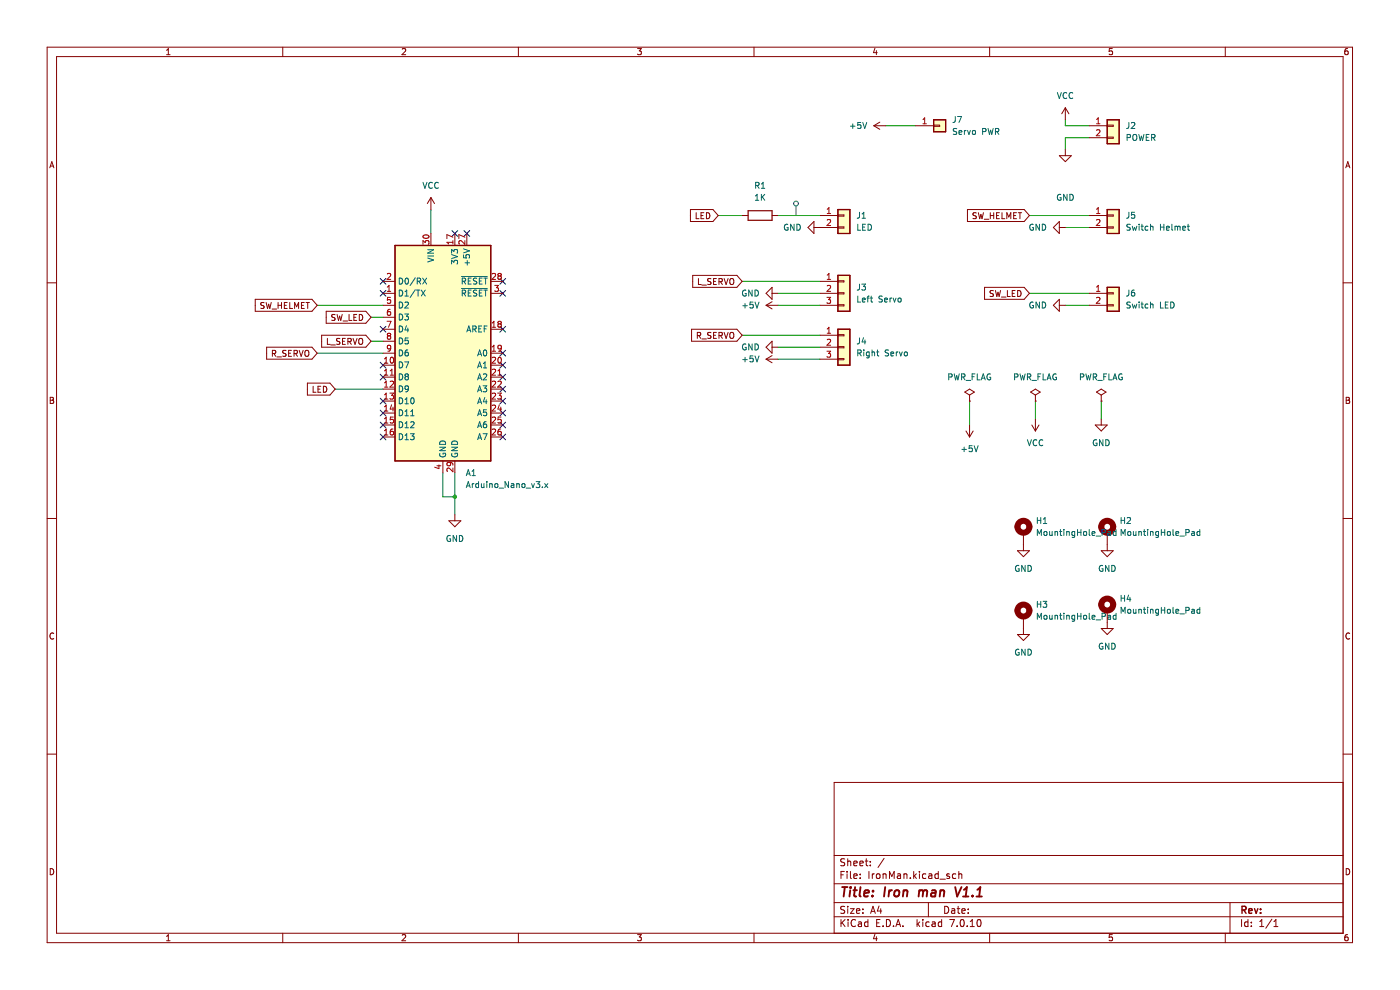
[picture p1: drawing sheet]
<svg xmlns="http://www.w3.org/2000/svg" width="297mm" height="210mm" viewBox="0 0 297 210" stroke-linecap="round" stroke-linejoin="round" font-family="sans-serif">
<g fill="none" stroke="#840000" stroke-width=".21">
<path d="M10 10h276.9v190h-276.9zM12 12h272.9v186h-272.9zM35.3 11.6h.8M35.3 10.7l.4-.4v1.3M60 10v2M85.3 10.4l.5-.1 .3 .4-.8 .9h.8M110 10v2M135.2 10.3h.9l-.5 .5 .4 .1v.6l-.2 .1-.6-.1M160 10v2M185.6 10.2l-.3 1h.8M185.9 10.7v.9M209.9 10v2"/>
<path d="M236 10.3h-.7v.6h.6l.1 .6-.2 .1-.5-.1M259.9 10v2M285.9 10.3l-.4 .1-.2 .2v.8l.2 .2 .5-.1-.1-.6-.4-.1-.2 .2M10.6 35.6l.4-1.3 .4 1.3M10.7 35.2h.6M285.5 35.6l.4-1.3 .5 1.3M285.6 35.2h.6M10 60h2M284.9 60h2M10.7 84.3h.4l.2 .2-.2 .4 .2 .1 .1 .3-.2 .3h-.5zM10.7 84.9h.4M285.6 84.3h.4l.3 .2-.3 .4 .3 .1v.3l-.2 .3h-.5z"/>
<path d="M285.6 84.9h.4M10 110h2M284.9 110h2M11.4 134.4a.58 .58 0 0 0-.8 .5 .58 .58 0 0 0 .8 .5M286.3 134.4a.58 .58 0 0 0-.8 .5 .58 .58 0 0 0 .8 .5M10 160h2M284.9 160h2M284.9 166h-107.9v32M10.7 184.3a.66 .66 0 0 1 .7 .6 .66 .66 0 0 1-.7 .7zM35.3 198.6l.4-.3v1.3M35.3 199.6h.8M60 198v2"/>
<path d="M85.3 198.4l.5-.1 .3 .3-.8 1h.8M110 198v2M135.2 198.3h.9l-.5 .5 .4 .1v.5l-.2 .2-.6-.2M160 198v2M177 194.5h107.9M177 191.5h107.9M177 187.5h107.9M177 181.5h107.9M178.4 185.6h.5M178.4 195.1v1.5M178.6 195.7l.7 .9M179.1 184.9h-.7v1.5"/>
<path d="M179.2 192.3h-.6l-.2 .1v.4l.7 .3 .1 .4-.3 .3-.6-.1M179.2 182.2h-.6l-.2 .1v.4l.7 .3 .1 .4-.3 .3-.6-.1M179.3 195.1l-.9 .8M179.7 184.9v.1M179.7 185.4v1M179.8 182.2v1.5M179.8 192.3v.1M179.8 192.8v1M179.8 182.8l.3-.1h.3l.1 1M179.9 195.1v.1M179.9 195.6v1M180.4 192.8h.8l-.8 1h.8"/>
<path d="M180.4 184.9v1.2l.2 .3M181.1 185.9l.7-.2v-.3h-.5l-.2 .2 .1 .7h.6M181.1 183.2l.7-.2v-.3h-.5l-.2 .2 .1 .7h.6M181.5 195.2a.71 .71 0 0 0-1 .5 .71 .71 0 0 0 .7 .9l.3-.2M181.7 193.3l.7-.2-.1-.3h-.4l-.2 .2 .1 .7h.5M182.1 195.6h.6l.1 1M182.4 183.2l.7-.2v-.3h-.5l-.2 .2 .1 .7h.6M182.5 186.2v.2M182.5 185.4v.2M182.8 195.9l-.5 .1-.2 .2 .2 .4 .5-.1M183.1 192.8v.2M183.1 193.6v.2"/>
<path d="M183.6 182.7h.5M183.8 182.2v1.2l.3 .3M184.1 195.6h-.4l-.3 .2 .2 .7h.5M184.1 195.1v1.5M184.3 184.9v1.5M184.6 183.5v.2M184.6 182.7v.2M184.7 193.8l.5-1.5 .5 1.5M184.8 193.3h.8M185.1 185.4v1M185.5 185.4l-.4 .2M185.6 198.2l-.3 .9h.8"/>
<path d="M185.9 198.7v.9M186 195.8h.5M186 185.5l.2-.1 .4 .1 .1 .6-.1 .2-.4 .1-.2-.2zM186.5 192.2l-.4 1.1h1M186.7 195.1h-.7v1.5h.7M186.8 192.8v1M187.3 196.4v.2M187.3 185.4v1M187.3 185.5l.3-.1h.3l.1 1M187.6 182.1l-1.3 1.9M188.1 195.1a.76 .76 0 0 1 .8 .7 .76 .76 0 0 1-.8 .8zM188.7 186.4v-1.5l.5 1 .5-1v1.5"/>
<path d="M189.6 196.4v.2M190.1 196.6l.5-1.5 .5 1.5M190.2 196.1h.7M190.4 185.4h.6l.1 1M191.1 185.7l-.5 .1-.3 .2 .3 .4 .5-.1M191.6 196.4v.2M191.8 185.5l.2-.1h.3l.1 1M191.8 185.4v1M193.1 186.2v.2M193.8 184.9v1.5M194 185.8l.4 .6M194.4 185.4l-.6 .5"/>
<path d="M194.6 195.1v1.5M194.7 196l.4 .6M195.1 184.9v.1M195.1 185.4v1M195.1 195.6l-.5 .5M195.8 195.1v.1M195.8 195.6v1M196.4 185.4h-.4l-.3 .2 .1 .7h.6M197 191.5v3M197 185.4h.6l.1 1M197.1 195.6h-.4l-.3 .2 .2 .7h.5M197.7 185.7l-.5 .1-.2 .2 .2 .4 .5-.1"/>
<path d="M197.8 195.6h.5l.1 1M198.4 195.9l-.5 .1-.2 .2 .2 .4 .5-.1M199 184.9v1.5M199 185.4h-.4l-.3 .2 .2 .7h.5M199.4 186.5h1.1M199.8 195.6h-.5l-.3 .2 .2 .7h.6M199.8 195.1v1.5M200.4 192.3a.76 .76 0 0 1 .9 .7 .76 .76 0 0 1-.9 .8zM201.4 185.4h-.4l-.2 .2 .1 .2 .5 .1v.4h-.6M201.5 195.1h1l-.7 1.5M201.9 192.8h.6v1M202.5 193.1l-.5 .1-.2 .2 .2 .4 .5-.1"/>
<path d="M202.8 185.4h-.5l-.3 .2 .2 .7h.6M203 192.8h.6M203 196.4v.2M203.3 192.3v1.2l.3 .3M203.4 185.5l.2-.1h.4v1M203.4 184.9v1.5M203.8 195.2l.2-.1a.8 .8 0 0 1 .6 .7 .8 .8 0 0 1-.6 .8l-.3-.6zM204 193.3l.8-.2-.1-.3h-.4l-.3 .2 .1 .7h.6M205.2 196.4v.2M205.4 193.6v.2M205.4 192.8v.2M205.8 196.6h.9"/>
<path d="M205.8 195.5l.5-.4v1.5M207.4 195.2l.2-.1a.8 .8 0 0 1 .5 .7 .8 .8 0 0 1-.5 .8l-.3-.6zM209.9 198v2M236 198.3h-.7v.6l.6-.1 .1 .6-.2 .2-.5-.2M259.9 198v2M260.9 191.5v6.5M263.4 195.1v1.5M264.7 195.6h-.4l-.3 .2 .2 .7h.5M264.7 195.1v1.5M265.5 196.4v.2M265.5 195.6v.2M267.2 196.6h.9"/>
<path d="M267.2 195.5l.5-.4v1.5M269.8 195l-1.3 1.9M270.2 196.6h.9M270.2 195.5l.5-.4v1.5M285.6 184.3a.66 .66 0 0 1 .7 .6 .66 .66 0 0 1-.7 .7zM285.9 198.3h-.4l-.2 .3v.7l.2 .3 .5-.2-.1-.6h-.4l-.2 .2"/>
</g>
<path d="M263.5 193h.7l.1-.3v-.3l-.8-.2v1.5M263.8 193l.5 .7M264.9 193.2l.7-.1v-.3l-.5-.1-.2 .3 .1 .7h.6M266.1 192.7l.4 1 .3-1M267.4 193.6v.1M267.4 192.8v.2" fill="none" stroke="#840000" stroke-width=".3"/>
<g fill="none" stroke="#840000" stroke-width=".4">
<path d="M178.6 188.2h1.2M179.2 188.2l-.2 2M180.4 188.8l-.2 1.4M180.5 188.2l-.1 .2M181 188.8h.8M181.4 188.2l-.2 1.7 .1 .2 .3 .1M182.6 188.2l-.3 1.7 .3 .3M183.3 189.5l1-.2v-.4h-.8l-.2 1 .2 .3 .6-.1M185.1 190v.2M185.2 188.9v.2M187.8 188.2l-.3 2M188.7 188.8l-.2 1.4"/>
<path d="M189.2 188.8l-.4 .1-.2 .3M189.9 189l.1-.1a.5 .5 0 0 1 .8 .3l-.1 .6-.2 .3a.5 .5 0 0 1-.8-.3zM191.7 189l.3-.2 .5 .1-.1 1.3M191.7 188.8l-.2 1.4M195 189l.6-.2 .3 .3M195 188.8l-.1 1.4M195.9 189.1a.5 .5 0 0 1 .7-.2v1.3M195.9 189.1l-.2 1.1M197.7 188.9h.8l-.1 1.3M198.5 189.3l-.7 .1a.4 .4 0 0 0-.3 .4 .4 .4 0 0 0 .2 .4l.7-.1M199.5 189l.3-.2 .5 .1-.1 1.3M199.5 188.8l-.2 1.4"/>
<path d="M202.6 188.2l.5 2 .9-2M204.3 190.2h1.1M204.5 188.7l.6-.5-.2 2M206.3 190v.2M207.2 190.2h1.1M207.3 188.7l.7-.5-.3 2"/>
</g>
<path d="M83.8 52.1h20.3v45.7h-20.3z" fill-rule="evenodd" fill="#ffffc2"/>
<path d="M83.8 52.1h20.3v45.7h-20.3z" fill="none" stroke="#840000" stroke-width=".25"/>
<path d="M234.9 25.4h2.5v5.1h-2.5z" fill-rule="evenodd" fill="#ffffc2"/>
<path d="M234.9 25.4h2.5v5.1h-2.5z" fill="none" stroke="#840000" stroke-width=".25"/>
<path d="M198.1 25.4h2.5v2.5h-2.5z" fill-rule="evenodd" fill="#ffffc2"/>
<path d="M198.1 25.4h2.5v2.5h-2.5z" fill="none" stroke="#840000" stroke-width=".25"/>
<path d="M177.8 44.4h2.5v5.1h-2.5z" fill-rule="evenodd" fill="#ffffc2"/>
<path d="M177.8 44.4h2.5v5.1h-2.5z" fill="none" stroke="#840000" stroke-width=".25"/>
<path d="M177.8 58.4h2.5v7.6h-2.5z" fill-rule="evenodd" fill="#ffffc2"/>
<path d="M177.8 58.4h2.5v7.6h-2.5z" fill="none" stroke="#840000" stroke-width=".25"/>
<path d="M234.9 44.4h2.5v5.1h-2.5z" fill-rule="evenodd" fill="#ffffc2"/>
<path d="M234.9 44.4h2.5v5.1h-2.5z" fill="none" stroke="#840000" stroke-width=".25"/>
<path d="M234.9 61h2.5v5h-2.5z" fill-rule="evenodd" fill="#ffffc2"/>
<path d="M234.9 61h2.5v5h-2.5z" fill="none" stroke="#840000" stroke-width=".25"/>
<path d="M177.8 69.8h2.5v7.7h-2.5z" fill-rule="evenodd" fill="#ffffc2"/>
<path d="M198.1 25.4h2.5v2.5h-2.5zM234.9 25.4h2.5v5.1h-2.5zM83.8 52.1h20.3v45.7h-20.3zM158.7 44.7h5.1v2h-5.1zM177.8 44.4h2.5v5.1h-2.5zM177.8 58.4h2.5v7.6h-2.5zM234.9 44.4h2.5v5.1h-2.5zM177.8 69.8h2.5v7.7h-2.5zM234.9 61h2.5v5h-2.5z" fill="none" stroke="#840000" stroke-width=".25"/>
<g fill="none" stroke="#000084" stroke-width=".21">
<path d="M80.6 59.1l1.3 1.2M81.9 59.1l-1.3 1.2M95.9 48.9l1.2 1.2M97.1 48.9l-1.2 1.2M98.4 48.9l1.2 1.2M99.6 48.9l-1.2 1.2M106 59.1l1.3 1.2M107.3 59.1l-1.3 1.2M80.6 79.4l1.3 1.2M80.6 76.9l1.3 1.2M80.6 69.2l1.3 1.3M80.6 61.6l1.3 1.2"/>
<path d="M81.9 79.4l-1.3 1.2M81.9 76.9l-1.3 1.2M81.9 69.2l-1.3 1.3M81.9 61.6l-1.3 1.2M106 69.2l1.3 1.3M106 61.6l1.3 1.2M106 74.3l1.3 1.2M106 79.4l1.3 1.2M106 76.9l1.3 1.2M107.3 61.6l-1.3 1.2M107.3 69.2l-1.3 1.3M107.3 74.3l-1.3 1.2"/>
<path d="M107.3 79.4l-1.3 1.2M107.3 76.9l-1.3 1.2M80.6 92.1l1.3 1.2M80.6 89.5l1.3 1.3M80.6 84.5l1.3 1.2M80.6 87l1.3 1.2M81.9 92.1l-1.3 1.2M81.9 89.5l-1.3 1.3M81.9 84.5l-1.3 1.2M81.9 87l-1.3 1.2M106 87l1.3 1.2M106 89.5l1.3 1.3"/>
<path d="M106 92.1l1.3 1.2M106 84.5l1.3 1.2M106 81.9l1.3 1.2M107.3 87l-1.3 1.2M107.3 89.5l-1.3 1.3M107.3 92.1l-1.3 1.2M107.3 84.5l-1.3 1.2M107.3 81.9l-1.3 1.2"/>
</g>
<g fill="none" stroke="#009600" stroke-width=".21">
<path d="M187.9 26.7h6.4M226 25.4v1.3h5.1M231.1 29.2h-5.1v2.6M91.4 44.4v5.1M152.4 45.7h5M157.4 59.7h16.5M165.1 45.7h8.8M218.4 45.7h12.7M226 48.3h5.1M67.3 74.9h14M67.3 64.8h14M78.7 72.4h2.6"/>
<path d="M78.7 67.3h2.6M157.4 71.1h16.5M165.1 64.8h8.8M165.1 62.2h8.8M165.1 76.2h8.8M165.1 73.7h8.8M218.4 62.2h12.7M226 64.8h5.1M71.1 82.5h10.2M205.7 85.1v5.1M219.7 85.1v3.8M233.6 85.1v3.8"/>
<path d="M94 100.3v5.1h2.5M96.5 100.3v8.9"/>
</g>
<g fill="none" stroke="#840000" stroke-width=".21">
<path d="M185.4 26.7h2.5M185.4 26.7l1.2 .7M186.6 25.9l-1.2 .8M194.3 26.7h3.8M198.1 26.5h1.2v.3h-1.2zM224.7 33h2.6l-1.3 1.3zM226 22.9l-.8 1.2M226 22.9v2.5M226 31.8v1.2M226 22.9l.8 1.2M231.1 26.7h3.8M231.1 29.2h3.8"/>
<path d="M234.9 26.5h1.3v.3h-1.3zM234.9 29.1h1.3v.2h-1.3zM81.3 59.7h2.5M91.4 41.9v2.5M91.4 49.5v2.6M91.4 41.9l-.7 1.3M91.4 41.9l.8 1.3M96.5 49.5v2.6M99 49.5v2.6M104.1 59.7h2.6M146.5 44.4h4.7l1.2 1.3-1.2 1.3h-4.7zM147 58.4h9.3l1.1 1.3-1.1 1.3h-9.3z"/>
<path d="M147.7 45.1v1.3h.6M148.2 59.1v1.3h.6M148.7 45.7h.4M149.3 45.1h-.6v1.3h.6M149.9 45.1a.64 .64 0 0 1 .7 .7 .64 .64 0 0 1-.7 .6zM150.8 59.1l-.6 .1v.4l.5 .2 .1 .3-.2 .3-.5-.1M151.4 59.7h.4M152 59.1h-.6v1.3h.6M152.5 59.8l.6-.1 .1-.5-.7-.1v1.3M152.8 59.8l.5 .6M153.6 59.1l.4 1.3 .5-1.3M154.9 59.3l.2-.2a.43 .43 0 0 1 .6 .4v.4a.42 .42 0 0 1-.5 .5 .42 .42 0 0 1-.4-.5z"/>
<path d="M157.4 45.7h1.3M163.8 45.7h1.3M171.4 48.3l1.3-1.3v2.5zM172.7 48.3h5.1M173.9 45.7h3.9M173.9 59.7h3.9M177.8 45.6h1.2v.2h-1.2zM177.8 48.1h1.2v.3h-1.2zM177.8 59.6h1.2v.2h-1.2zM205.2 44.4h12.1l1.1 1.3-1.1 1.3h-12.1zM207.1 45.2h-.6v.4l.5 .2 .1 .3-.2 .3-.5-.1M207.5 45.1l.3 1.3 .3-.9 .2 .9 .3-1.3"/>
<path d="M208.8 46.5h1M210.1 45.7h.7M210.1 45.1v1.3M210.8 45.1v1.3M211.4 45.7h.4M212 45.1h-.6v1.3h.6M212.6 45.1v1.3h.6M213.6 46.4v-1.3l.4 .9 .4-.9v1.3M215 45.7h.5M215.6 45.1h-.6v1.3h.6M216 45.1h.7M216.4 45.1v1.3"/>
<path d="M224.7 48.3h1.3M224.7 47v2.5l-1.2-1.2zM231.1 45.7h3.8M231.1 48.3h3.8M234.9 45.6h1.3v.2h-1.3zM234.9 48.1h1.3v.3h-1.3zM54.1 63.5h12.1l1.1 1.3-1.1 1.2h-12.1zM56 64.2l-.6 .1v.3l.5 .3 .1 .3-.2 .2h-.5M56.5 64.2l.3 1.2 .2-.9 .2 .9 .3-1.2M56.6 73.7h9.6l1.1 1.2-1.1 1.3h-9.6zM57.7 65.6h1M57.8 75l.6-.1v-.5l-.6-.1v1.3"/>
<path d="M58.1 75l.4 .6M58.8 75.7h.9M59 64.2v1.2M59 64.8h.7M59.7 64.2v1.2M60.3 64.8h.4M60.7 74.4h-.7v.4l.6 .2 .1 .3-.3 .3-.4-.1M60.9 64.2h-.6v1.2h.6M61.2 74.9h.5M61.5 64.2v1.2h.6M61.8 74.3h-.6v1.3h.6M62.4 75l.6-.1v-.5l-.6-.1v1.3"/>
<path d="M62.5 65.4v-1.2l.4 .9 .4-.9v1.2M62.7 75l.4 .6M63.5 74.3l.4 1.3 .4-1.3M64 64.8h.4M64.6 64.2h-.6v1.2h.6M64.9 74.4l.1-.1a.43 .43 0 0 1 .5 .4v.5a.42 .42 0 0 1-.4 .4 .42 .42 0 0 1-.4-.4zM64.9 64.2h.7M65.3 64.2v1.2M68.2 71.1h9.4l1.1 1.3-1.1 1.3h-9.4zM69.2 66h8.4l1.1 1.3-1.1 1.3h-8.4zM69.5 71.8v1.3h.6M70.2 73.2h.9"/>
<path d="M71.1 66.8h-.7v.4l.6 .2 .1 .3-.3 .3-.4-.1M71.5 66.7l.3 1.3 .3-.9 .2 .9 .3-1.3M72.1 71.8l-.7 .1v.4l.6 .2 .1 .3-.2 .3-.5-.1M72.7 72.4h.4M72.8 68.1h.9M73.3 71.8h-.6v1.3h.6M73.8 72.4h.6l.1-.5-.7-.1v1.3M74 66.7v1.3h.7M74.1 72.4l.4 .7M74.9 71.8l.4 1.3 .4-1.3M75.1 67.3h.4M75.7 66.7h-.6v1.3h.6"/>
<path d="M76.2 72l.2-.2a.43 .43 0 0 1 .5 .4v.4a.42 .42 0 0 1-.4 .5 .42 .42 0 0 1-.4-.5zM76.2 66.7a.64 .64 0 0 1 .8 .6 .64 .64 0 0 1-.8 .7zM81.3 64.8h2.5M81.3 74.9h2.5M81.3 67.3h2.5M81.3 72.4h2.5M81.3 69.8h2.5M81.3 62.2h2.5M81.3 77.5h2.5M81.3 80h2.5M104.1 74.9h2.6M104.1 69.8h2.6"/>
<path d="M104.1 62.2h2.6M104.1 77.5h2.6M104.1 80h2.6M146.7 69.8h9.6l1.1 1.3-1.1 1.3h-9.6zM147.9 71.2l.6-.1 .1-.5-.7-.1v1.3M148.2 71.2l.5 .6M148.9 60.5h1M148.9 71.9h1M150.8 70.6h-.6v.4l.5 .2 .1 .3-.2 .3-.5-.1M151.4 71.1h.4M152 70.5h-.6v1.3h.6M152.5 71.2l.6-.1 .1-.5-.7-.1v1.3"/>
<path d="M152.8 71.2l.5 .6M153.6 70.5l.4 1.3 .5-1.3M154.9 70.7l.2-.2a.43 .43 0 0 1 .6 .4v.5a.42 .42 0 0 1-.5 .4 .42 .42 0 0 1-.4-.4zM162.5 64.8h2.6M162.5 76.2h2.6M162.5 76.2l1.3 .8M162.5 64.8l1.3 .7M163.8 73.7h1.3M163.8 62.2h1.3M163.8 75.4l-1.3 .8M163.8 61v2.5l-1.3-1.3zM163.8 72.4v2.5l-1.3-1.2z"/>
<path d="M163.8 64l-1.3 .8M173.9 64.8h3.9M173.9 73.7h3.9M173.9 76.2h3.9M173.9 71.1h3.9M173.9 62.2h3.9M177.8 62.1h1.2v.3h-1.2zM177.8 64.6h1.2v.3h-1.2zM177.8 71h1.2v.2h-1.2zM177.8 73.5h1.2v.3h-1.2zM177.8 76.1h1.2v.2h-1.2zM208.9 61h8.4l1.1 1.2-1.1 1.3h-8.4z"/>
<path d="M210.7 61.7h-.6v.4l.5 .3 .1 .3-.2 .2-.5-.1M211.2 61.6l.3 1.3 .2-.9 .3 .9 .3-1.3M212.4 63h1M213.7 61.6v1.3h.6M214.7 62.2h.5M215.3 61.6h-.6v1.3h.6M215.9 61.6a.64 .64 0 0 1 .7 .7 .64 .64 0 0 1-.7 .6zM224.7 64.8h1.3M224.7 63.5v2.5l-1.2-1.2zM231.1 64.8h3.8M231.1 62.2h3.8M234.9 62.1h1.3v.3h-1.3z"/>
<path d="M234.9 64.6h1.3v.3h-1.3zM65.2 81.3h4.8l1.1 1.2-1.1 1.3h-4.8zM66.4 81.9v1.3h.6M67.5 82.5h.4M68.1 81.9h-.6v1.3h.6M68.6 81.9a.64 .64 0 0 1 .7 .7 .64 .64 0 0 1-.7 .6zM81.3 82.5h2.5M81.3 85.1h2.5M81.3 87.6h2.5M81.3 90.2h2.5M81.3 92.7h2.5M94 97.8v2.5"/>
<path d="M96.5 97.8v2.5M104.1 82.5h2.6M104.1 85.1h2.6M104.1 87.6h2.6M104.1 90.2h2.6M104.1 92.7h2.6M204.7 83.2l1-.7 1 .7-1 .6zM204.9 91.4l.8 1.3M205.7 85.1h.1M205.7 83.8v1.3M205.7 90.2v2.5M206.4 91.4l-.7 1.3"/>
<path d="M218.6 83.2l1.1-.7 1 .7-1 .6zM218.9 90.2l.8 1.2M219.7 85.1h.1M219.7 83.8v1.3M219.7 88.9v2.5M220.4 90.2l-.7 1.2M232.4 90.2h2.5l-1.3 1.2zM232.6 83.2l1-.7 1 .7-1 .6zM233.6 85.1h.1M233.6 83.8v1.3M233.6 88.9v1.3M95.2 110.5h2.6l-1.3 1.2z"/>
<path d="M96.5 109.2v1.3M215.8 116.8h2.6l-1.3 1.3zM217.1 113v3.8M233.6 116.8h2.6l-1.3 1.3zM234.9 113v3.8M215.8 134.6h2.6l-1.3 1.3zM217.1 130.8v3.8M233.6 133.3h2.6l-1.3 1.3zM234.9 129.5v3.8"/>
</g>
<g fill="none" stroke="#484848" stroke-width=".21">
<path d="M168.9 43.7v2"/>
<circle cx="168.9" cy="43.2" r=".51"/>
</g>
<g fill="none" stroke="#006464" stroke-width=".21">
<path d="M224.3 19.6l.4 1.3 .5-1.3M226.3 19.8a.56 .56 0 0 0-.8 .5 .56 .56 0 0 0 .8 .5M227.6 19.8a.56 .56 0 0 0-.8 .5 .56 .56 0 0 0 .8 .5M89.7 38.7l.4 1.2 .5-1.2M91.7 38.8a.56 .56 0 0 0-.8 .5 .56 .56 0 0 0 .8 .5M93 38.8a.56 .56 0 0 0-.8 .5 .56 .56 0 0 0 .8 .5M160.3 39.3h.6l.1-.5-.7-.1v1.2M160.6 39.3l.4 .6M161.5 39.9h.7M161.5 39l.4-.3v1.2M180.4 26.8h1M180.9 26.3v1"/>
<path d="M182.6 26h-.6l-.1 .6 .6-.1 .1 .6-.2 .2-.5-.2M183 26l.4 1.3 .5-1.3M202.7 24.7l-.1 1.1-.4 .2M203 27.3l-.7 .1v.3l.5 .3 .2 .3-.3 .2h-.5M203.1 24.7h.9l-.6 1.3M203.4 28.1l.6-.1v-.3h-.4l-.2 .2 .1 .6h.5M204.6 27.7v.8M205 27.7l-.4 .2M205.3 27.7l.3 .8 .3-.8M206.3 27.8l.2-.1 .4 .1-.1 .7-.5-.1zM208.5 27.9h.6v-.5l-.6-.1v1.2M209.6 27.3l.3 1.2 .3-.9 .2 .9 .3-1.2"/>
<path d="M211.2 27.9h.6v-.5l-.6-.1v1.2M211.5 27.9l.4 .6M239.1 29.2l.6-.1 .1-.5-.7-.1v1.3M239.5 26l-.1 1.1-.4 .2M240 26.1l.5-.1 .2 .3-.7 1h.7M240.4 28.7l.2-.2a.43 .43 0 0 1 .6 .4v.5a.42 .42 0 0 1-.5 .4 .42 .42 0 0 1-.4-.4zM241.6 28.5l.3 1.3 .2-.9 .3 .9 .3-1.3M243.2 29.1h.4M243.8 28.5h-.6v1.3h.6M244.3 29.2l.6-.1 .1-.5-.7-.1v1.3M244.6 29.2l.4 .6M84.7 59a.64 .64 0 0 1 .7 .6 .64 .64 0 0 1-.7 .7z"/>
<path d="M86 59.1l.2-.1a.68 .68 0 0 1 .5 .6 .68 .68 0 0 1-.5 .7l-.3-.5zM88.1 58.9l-1.1 1.7M88.5 59.7l.6-.1 .1-.5-.7-.1v1.3M88.8 59.7l.4 .6M89.7 59l.8 1.3M90.5 59l-.8 1.3M90.7 54.7l1.3 .5-1.3 .4M90.7 54.3h1.3M90.7 53h1.3l-1.3 .7h1.3M95.8 53.7v-.8l.5 .4 .1-.3h.6l.1 .2-.1 .5M95.8 56v-.8l.5 .4 .1-.3h.6l.1 .2-.1 .5M95.8 54l1.3 .4-1.3 .5"/>
<path d="M97.9 58.6h5.5M98.1 59.7l.6-.1v-.5l-.6-.1v1.3M98.3 54.1v.6h.6v-.6h.6l.1 .1-.1 .5M98.3 52.8l1.3 .4-1.3 .4M98.4 59.7l.4 .6M98.6 55.8h1M99.1 55.3v.9M99.3 59.6h.5M99.9 59h-.6v1.3h.6M101.1 59.1h-.6v.4l.5 .2 .1 .3-.2 .3-.5-.1M101.7 59.6h.4M102.3 59h-.6v1.3h.6"/>
<path d="M102.7 59h.7M103 59v1.3M160.3 42.5h.7M160.3 41.6l.3-.4v1.3M161.5 41.2v1.3M161.7 41.8l.5 .7M162.2 41.2l-.7 .7M167.1 47.6a.58 .58 0 0 0-.7 .6 .58 .58 0 0 0 .8 .5v-.4h-.3M168.5 47.6v1.2l-.8-1.2v1.2M169.1 47.6a.64 .64 0 0 1 .7 .6 .64 .64 0 0 1-.7 .6zM182 47.6v1.2h.6M182.3 45v1.1l-.4 .2"/>
<path d="M182.9 45.4l.3-.4v1.3M182.9 46.3h.7M183 48.2h.4M183.6 47.6h-.6v1.2h.6M184.2 47.6a.64 .64 0 0 1 .7 .6 .64 .64 0 0 1-.7 .6zM219.2 47.6a.58 .58 0 0 0-.8 .6 .58 .58 0 0 0 .8 .5v-.4h-.2M220.5 47.6v1.2l-.7-1.2v1.2M221.1 47.6a.64 .64 0 0 1 .7 .6 .64 .64 0 0 1-.7 .6zM225 41.3a.58 .58 0 0 0-.7 .6 .58 .58 0 0 0 .8 .5v-.5h-.2M226.4 41.2v1.3l-.8-1.3v1.3M227 41.2a.64 .64 0 0 1 .7 .7 .64 .64 0 0 1-.7 .6zM239.5 45l-.1 1.1-.4 .2"/>
<path d="M239.8 47.6l-.7 .1v.4l.6 .2 .1 .3-.3 .2h-.4M240.2 48l.2 .8 .3-.6 .2 .6 .3-.8M240.7 45h-.6l-.1 .6h.6l.1 .6-.2 .1-.5-.1M241.7 47.6v.1M241.7 48v.8M242.1 48h.5M242.3 47.6v1.1l.3 .1M243.5 48.1l-.3-.1-.3 .2 .1 .6h.5M244.1 48.1h.5v.7M244.1 47.6v1.2M246.2 48.2h.7M246.2 47.6v1.2"/>
<path d="M246.9 47.6v1.2M247.5 48.4l.6-.1-.1-.2-.4-.1-.1 .2v.6h.5M248.6 47.6v1.1l.2 .1M249.3 48.1l.3-.1 .2 .2M249.3 48v.8M249.8 48.2l.2-.2 .3 .1 .1 .7M249.8 48.2v.6M250.9 48.4l.6-.1-.1-.2-.3-.1-.2 .2 .1 .6h.4M251.9 48h.5M252.1 47.6v1.1l.3 .1M84.7 61.5a.64 .64 0 0 1 .7 .7 .64 .64 0 0 1-.7 .6zM84.7 64.1a.64 .64 0 0 1 .7 .6 .64 .64 0 0 1-.7 .6z"/>
<path d="M84.7 66.6a.64 .64 0 0 1 .7 .6 .64 .64 0 0 1-.7 .7zM84.7 69.2a.64 .64 0 0 1 .7 .6 .64 .64 0 0 1-.7 .6zM84.7 71.7a.64 .64 0 0 1 .7 .6 .64 .64 0 0 1-.7 .7zM84.7 74.2a.64 .64 0 0 1 .7 .7 .64 .64 0 0 1-.7 .6zM84.7 76.8a.64 .64 0 0 1 .7 .6 .64 .64 0 0 1-.7 .6zM84.7 79.3a.64 .64 0 0 1 .7 .6 .64 .64 0 0 1-.7 .7zM85.9 76.8h.8l-.5 1.2M85.9 66.6h.7l-.4 .5 .4 .1v.6l-.2 .1-.5-.1M85.9 64.2l.5-.1 .2 .3-.7 .9h.7M85.9 61.9l.4-.4v1.3M85.9 62.8h.7M86.2 79.9l-.3-.3 .3-.3h.2l.2 .3-.2 .3"/>
<path d="M86.2 79.9l-.3 .2 .1 .4 .2 .1 .3-.1 .1-.2v-.2l-.2-.2M86.2 79.9h.2M86.2 69.1l-.3 .9h.8M86.5 74.2l-.3 .1-.2 .2-.1 .8 .3 .2 .4-.1-.1-.6-.3-.1-.3 .3M86.5 69.6v.8M86.6 71.7h-.6l-.1 .6 .6-.1 .1 .6-.2 .2-.5-.2M88.1 61.5l-1.1 1.6M88.3 61.5h.8M88.7 61.5v1.3M89.4 61.5l.8 1.3M90.2 61.5l-.8 1.3M97.9 61.2h5.5"/>
<path d="M98.1 62.2l.6-.1v-.4l-.6-.2v1.3M98.4 62.2l.4 .6M99 70.4l.5-1.2 .4 1.2M99.2 70.1h.6M99.3 62.1h.5M99.9 61.5h-.6v1.3h.6M100.3 69.8h.6l.1-.5-.7-.1v1.2M100.6 69.8l.4 .6M101.1 61.6l-.6 .1v.3l.5 .3 .1 .3-.2 .2-.5-.1M101.3 75.5l.5-1.3 .4 1.3M101.3 78l.5-1.2 .4 1.2M101.4 75.1h.7"/>
<path d="M101.4 77.7h.7M101.6 69.8h.4M101.7 62.1h.4M102.2 69.2h-.6v1.2h.6M102.3 61.5h-.6v1.3h.6M102.5 78h.8M102.5 79.4l.5-.1 .3 .4-.8 .9h.8M102.5 77.1l.4-.3v1.2M102.7 61.5h.7M102.7 74.4l.1-.2a.68 .68 0 0 1 .5 .7 .68 .68 0 0 1-.5 .6l-.3-.5zM102.7 69.8h.4M103 61.5v1.3"/>
<path d="M103.3 69.2h-.6v1.2M157.6 76.3h.9M157.6 64.9h.9M158.1 64.4v.9M158.1 75.8v1M158.2 61.6a.58 .58 0 0 0-.7 .6 .58 .58 0 0 0 .8 .5v-.4h-.2M158.2 73a.58 .58 0 0 0-.7 .6 .58 .58 0 0 0 .8 .5v-.4h-.2M159.6 61.5v1.3l-.8-1.3v1.3M159.6 73v1.2l-.8-1.2v1.2M159.7 75.5h-.6v.6l.6-.1v.6l-.1 .2-.5-.2M159.7 64.1h-.6v.6l.6-.1v.6l-.1 .1-.5-.1M160.2 61.5a.64 .64 0 0 1 .7 .7 .64 .64 0 0 1-.7 .6z"/>
<path d="M160.2 73a.64 .64 0 0 1 .7 .6 .64 .64 0 0 1-.7 .6zM160.2 75.5l.4 1.3 .4-1.3M160.2 64.1l.4 1.2 .4-1.2M182 74.9l.6-.1v-.4l-.6-.2v1.3M182 62.8v1.3h.6M182.3 74.9l.4 .6M182.3 60.3v1.1l-.4 .1M182.3 71.7v1.1l-.4 .2M182.8 60.3h.8l-.4 .4 .3 .2v.5l-.1 .1-.6-.1M182.9 63.6l.6-.1v-.2l-.4-.1-.2 .2 .1 .6h.5M183.2 71.6l-.3 .9h.8M183.2 74.2v.2"/>
<path d="M183.2 74.7v.8M183.5 72.1v.9M183.9 63.2h.5M184.4 62.8l-.3 .2v1.1M184.4 74.7h-.4l-.2 .2 .1 .5h.5M184.4 74.7v1l-.2 .2h-.3M184.6 63.2h.5M184.8 62.8v1.1l.3 .2M185 74.8l.5-.1v.8M185 74.2v1.3M186 74.7h.5M186.1 74.2v1.1l.4 .2"/>
<path d="M187.2 62.9h-.7v.4l.6 .2 .1 .3-.3 .3-.4-.1M187.7 63.6l.6-.1-.1-.2-.4-.1-.1 .2v.6h.5M188.5 74.3l-.7 .1v.3l.6 .3 .1 .3-.2 .2-.5-.1M188.8 63.2v.9M189 75.1l.6-.1-.1-.3h-.3l-.2 .1 .1 .6h.4M189.2 63.2l-.4 .3M189.5 63.2l.3 .9 .3-.9M190.1 74.7v.8M190.5 74.7l-.4 .2M190.6 63.3l.3-.1 .3 .3v.3l-.3 .3-.4-.3zM190.8 74.7l.3 .8 .3-.8M191.9 74.8l.2-.1 .3 .1v.6h-.5z"/>
<path d="M201.3 80l.6-.1v-.5l-.6-.1v1.3M202.4 79.3l.3 1.3 .3-.9 .2 .9 .3-1.3M204 80l.6-.1 .1-.5-.7-.1v1.3M204.3 80l.4 .6M206.2 79.9h.5M206.8 79.3h-.6v1.3M207.3 79.3v1.3h.6M210.1 79.4a.58 .58 0 0 0-.7 .6 .58 .58 0 0 0 .8 .5v-.5h-.3M215.2 80l.6-.1 .1-.5-.7-.1v1.3M216.4 79.3l.3 1.3 .2-.9 .3 .9 .3-1.3M218 80l.6-.1v-.5l-.6-.1v1.3M218.3 80l.4 .6"/>
<path d="M219.2 64.1a.58 .58 0 0 0-.8 .6 .58 .58 0 0 0 .8 .5v-.4h-.2M220.2 79.9h.4M220.5 64.1v1.2l-.7-1.2v1.2M220.8 79.3h-.6v1.3M221.1 64.1a.64 .64 0 0 1 .7 .6 .64 .64 0 0 1-.7 .6zM221.3 79.3v1.3h.6M224.1 79.4a.58 .58 0 0 0-.8 .6 .58 .58 0 0 0 .8 .5v-.5h-.2M229.2 80l.6-.1 .1-.5-.7-.1v1.3M230.4 79.3l.3 1.3 .2-.9 .2 .9 .3-1.3M231.9 80l.6-.1 .1-.5-.7-.1v1.3M232.2 80l.5 .6M234.2 79.9h.4"/>
<path d="M234.8 79.3h-.6v1.3M235.3 79.3v1.3h.6M238 79.4a.58 .58 0 0 0-.7 .6 .58 .58 0 0 0 .8 .5v-.5h-.2M239.5 61.5l-.1 1.1-.4 .2M239.8 64.1l-.7 .1v.4l.6 .2 .1 .3-.3 .2h-.4M240.2 64.5l.2 .8 .3-.6 .2 .6 .3-.8M240.6 61.5l-.3 .1-.2 .2-.1 .8 .3 .2 .4-.1-.1-.6-.3-.1-.3 .3M241.7 64.1v.1M241.7 64.5v.8M242.1 64.5h.5M242.3 64.1v1.1l.3 .1M243.5 64.6l-.3-.1-.3 .2 .1 .6h.5"/>
<path d="M244.1 64.1v1.2M244.1 64.6h.5v.7M246.2 64.1v1.2h.6M247.2 64.7h.4M247.8 64.1h-.6v1.2h.6M248.4 64.1a.64 .64 0 0 1 .7 .6 .64 .64 0 0 1-.7 .6zM84.7 81.8a.64 .64 0 0 1 .7 .7 .64 .64 0 0 1-.7 .6zM84.7 84.4a.64 .64 0 0 1 .7 .6 .64 .64 0 0 1-.7 .7zM84.7 86.9a.64 .64 0 0 1 .7 .7 .64 .64 0 0 1-.7 .6zM84.7 89.5a.64 .64 0 0 1 .7 .6 .64 .64 0 0 1-.7 .6zM84.7 92a.64 .64 0 0 1 .7 .6 .64 .64 0 0 1-.7 .7zM85.9 84.8l.4-.4v1.3"/>
<path d="M85.9 87.3l.4-.4v1.3M85.9 89.8l.4-.3v1.2M85.9 92.4l.4-.4v1.3M85.9 85.7h.7M85.9 88.2h.7M85.9 90.7h.7M85.9 93.3h.7M86.6 82.4l-.2 .2h-.4v-.6l.4-.2 .2 .3v.7l-.2 .3h-.4M87.1 92h.8l-.5 .5 .4 .1v.6l-.2 .1-.5-.1M87.1 89.6l.5-.1 .3 .3-.8 .9h.8M87.1 88.2h.8M87.1 87.3l.4-.4v1.3"/>
<path d="M87.2 84.5l.2-.1a.68 .68 0 0 1 .5 .6 .68 .68 0 0 1-.5 .7l-.3-.5zM93.3 94.9h1.2l-1.2 .7h1.2M93.3 96.2a.58 .58 0 0 0 .6 .7 .58 .58 0 0 0 .5-.8h-.4v.3M93.3 93.8a.68 .68 0 0 1 .8-.2 .68 .68 0 0 1 .4 .7h-1.2zM95.8 94.9h1.3l-1.3 .7h1.3M95.9 96.2a.58 .58 0 0 0 .6 .7 .58 .58 0 0 0 .5-.8h-.5v.3M95.9 93.8a.68 .68 0 0 1 .7-.2 .68 .68 0 0 1 .5 .7h-1.3zM100.1 100l.4-.4v1.3M101.3 80.6l.5-1.3 .4 1.3M101.3 83.1l.5-1.3 .4 1.3M101.3 85.7l.5-1.3 .4 1.3M101.3 88.2l.5-1.3 .4 1.3"/>
<path d="M101.3 90.7l.5-1.2 .4 1.2M101.3 93.3l.5-1.3 .4 1.3M101.4 80.2h.7M101.4 82.8h.7M101.4 85.3h.7M101.4 87.8h.7M101.4 90.4h.7M101.4 92.9h.7M102.5 81.8h.8l-.5 .5 .4 .2v.5l-.2 .1-.5-.1M102.5 92h.8l-.5 1.3M102.8 84.3l-.3 .9h.8M103.1 89.5h-.3l-.2 .3-.1 .7 .3 .2 .4-.1-.1-.6h-.3l-.3 .2"/>
<path d="M103.1 84.8v.9M103.2 86.9h-.6l-.1 .6h.6l.1 .6-.2 .1-.5-.1M204.1 95.3h.9M204.5 94.8v1M205 80.7h.9M206.2 94.5h-.6v.6h.6v.6l-.2 .1-.4-.1M206.7 94.5l.4 1.3 .4-1.3M208.2 80.6l.4-1.3 .4 1.3M208.3 80.2h.6M218 93.3l.4 1.2 .4-1.2M218.9 80.7h1M220 93.4a.56 .56 0 0 0-.8 .5 .56 .56 0 0 0 .8 .5"/>
<path d="M221.2 93.4a.56 .56 0 0 0-.8 .5 .56 .56 0 0 0 .8 .5M222.1 80.6l.5-1.3 .4 1.3M222.3 80.2h.6M232.7 93.3a.58 .58 0 0 0-.8 .6 .58 .58 0 0 0 .8 .5v-.4h-.2M232.9 80.7h1M234 93.3v1.2l-.7-1.2v1.2M234.6 93.3a.64 .64 0 0 1 .7 .6 .64 .64 0 0 1-.7 .6zM236.1 80.6l.4-1.3 .4 1.3M236.2 80.2h.6M95.5 113.7a.58 .58 0 0 0-.7 .5 .58 .58 0 0 0 .8 .5v-.4h-.3M96.9 113.6v1.3l-.8-1.3v1.3M97.5 113.6a.64 .64 0 0 1 .7 .6 .64 .64 0 0 1-.7 .7z"/>
<path d="M98.9 100.9l.4-1.3 .5 1.3M98.9 103.4l.4-1.2 .5 1.2M99 100.5h.6M99 103.1h.6M100.1 100.9h.8M100.2 102.6v.8M100.6 102.6l-.4 .2M101.5 102.6h-.3l-.3 .2 .1 .6h.5M101.5 102.2v1.2M102.1 102.6l.1 .8 .5-.1M102.7 102.6v.8M103.3 102.2v.1"/>
<path d="M103.3 102.6v.8M103.9 102.7l.5-.1v.8M103.9 102.6v.8M105 102.7l.2-.1 .4 .1-.1 .7-.5-.1zM105.9 103.6h.9M107.9 102.2v1.2l-.8-1.2v1.2M108.5 102.6h.5v.8M109 102.9l-.6 .2 .2 .3h.4M109.6 102.7l.5-.1 .1 .8M109.6 102.6v.8M110.8 102.7l.2-.1 .3 .1v.7l-.5-.1zM111.6 103.6h1"/>
<path d="M112.8 102.6l.3 .8 .3-.8M113.7 102.2h.8l-.4 .4 .4 .2v.5l-.2 .1-.6-.1M115.1 103.3v.1M115.5 102.6l.7 .8M116.2 102.6l-.7 .8M216.1 120a.58 .58 0 0 0-.7 .6 .58 .58 0 0 0 .8 .5v-.4h-.2M217.5 119.9v1.3l-.7-1.3v1.3M218.1 119.9a.64 .64 0 0 1 .7 .7 .64 .64 0 0 1-.7 .6zM220.1 110.4h.7M220.1 109.8v1.3M220.1 113.6v-1.3l.4 .9 .4-.9v1.3M220.8 109.8v1.3"/>
<path d="M221.3 111.1h.8M221.3 110.1l.4-.3v1.3M221.5 112.9l.2-.2 .4 .2-.1 .6h-.5zM222.7 112.7v.8h.5M223.2 112.7v.9M223.8 112.9l.5-.1 .1 .8M223.8 112.7v.9M224.8 112.7h.5M225 112.3v1.1l.3 .2M225.7 112.3v.1M225.7 112.7v.9M226.3 112.9l.5-.1v.8"/>
<path d="M226.3 112.7v.9M228 112.8l-.4-.1-.2 .3 .1 .5h.5M228 112.7v1.1l-.3 .2h-.3M228.6 112.9h.7M228.6 112.3v1.3M229.3 112.3v1.3M229.9 112.9l.2-.2 .4 .2-.1 .6h-.5zM231.1 112.3v1.1l.2 .2M231.7 113.2l.6-.2-.1-.2-.3-.1-.2 .2v.6h.5M232.5 113.7h1M233.8 113l.6-.1 .1-.5-.7-.1v1.3M233.9 120a.58 .58 0 0 0-.7 .6 .58 .58 0 0 0 .8 .5v-.4h-.3"/>
<path d="M235.1 112.8h.4l.1 .8M235.3 119.9v1.3l-.8-1.3v1.3M235.6 113l-.6 .3 .2 .3 .4-.1M235.9 119.9a.64 .64 0 0 1 .7 .7 .64 .64 0 0 1-.7 .6zM236.8 112.8l-.4-.1-.3 .3 .2 .5h.5M236.8 112.3v1.3M237.8 109.8v1.3M237.8 113.6v-1.3l.5 .9 .4-.9v1.3M237.8 110.4h.8M238.6 109.8v1.3M239.1 109.9l.5-.1 .2 .3-.7 1h.7M239.3 112.9l.2-.2 .3 .2v.6h-.5z"/>
<path d="M240.4 112.7l.1 .8h.5M241 112.7v.9M241.6 112.9l.5-.1v.8M241.6 112.7v.9M242.6 112.7h.4M242.7 112.3v1.1l.3 .2M243.5 112.3v.1M243.5 112.7v.9M244.1 112.7v.9M244.1 112.9l.5-.1v.8M245.8 112.8l-.4-.1-.2 .3 .1 .5h.5M245.8 112.7v1.1l-.3 .2h-.3"/>
<path d="M246.4 112.3v1.3M246.4 112.9h.7M247.1 112.3v1.3M247.7 112.9l.2-.2 .3 .2v.6h-.5zM248.8 112.3v1.1l.2 .2M249.5 113.2l.6-.2-.1-.2-.4-.1-.1 .2v.6h.5M250.3 113.7h1M251.6 113l.6-.1v-.5l-.6-.1v1.3M252.8 112.8h.5l.1 .8M253.4 113l-.6 .3 .2 .3 .4-.1M254.5 112.8l-.3-.1-.3 .3 .1 .5h.5M254.5 112.3v1.3"/>
<path d="M216.1 137.8a.58 .58 0 0 0-.7 .6 .58 .58 0 0 0 .8 .5v-.5h-.2M217.5 137.7v1.3l-.7-1.3v1.3M218.1 137.7a.64 .64 0 0 1 .7 .6 .64 .64 0 0 1-.7 .7zM220.1 127.6v1.2M220.1 131.4v-1.3l.4 .9 .4-.9v1.3M220.1 128.2h.7M220.8 127.6v1.2M221.3 127.6h.8l-.5 .4 .4 .2v.5l-.2 .1-.5-.1M221.5 130.6l.2-.1 .4 .1-.1 .7-.5-.1zM222.7 130.5v.8l.5-.1M223.2 130.5v.9M223.8 130.6h.5l.1 .8"/>
<path d="M223.8 130.5v.9M224.8 130.5h.5M225 130.1v1.1l.3 .2M225.7 130.1v.1M225.7 130.5v.9M226.3 130.6h.5v.8M226.3 130.5v.9M228 130.5v1l-.3 .3-.3-.1M228 130.6l-.4-.1-.2 .3 .1 .5h.5M228.6 130.1v1.3M228.6 130.7h.7M229.3 130.1v1.3"/>
<path d="M229.9 130.6l.2-.1 .4 .1-.1 .7-.5-.1zM231.1 130.1v1.1l.2 .2M231.7 130.9l.6-.1-.1-.2-.3-.1-.2 .2v.6h.5M232.5 131.5h1M233.8 130.8l.6-.1 .1-.5-.7-.1v1.3M233.9 136.5a.58 .58 0 0 0-.7 .6 .58 .58 0 0 0 .8 .5v-.4h-.3M235.1 130.6h.4l.1 .8M235.3 136.4v1.3l-.8-1.3v1.3M235.6 130.8l-.6 .3 .2 .3 .4-.1M235.9 136.4a.64 .64 0 0 1 .7 .7 .64 .64 0 0 1-.7 .6zM236.8 130.6l-.4-.1-.3 .3 .2 .5h.5M236.8 130.1v1.3"/>
<path d="M237.8 126.3v1.3M237.8 130.1v-1.3l.5 .9 .4-.9v1.3M237.8 126.9h.8M238.6 126.3v1.3M239.3 129.4l.2-.2 .3 .2v.6h-.5zM239.4 126.2l-.3 .9h.8M239.7 126.7v.9M240.4 129.2l.1 .8h.5M241 129.2v.9M241.6 129.2v.9M241.6 129.4l.5-.1v.8M242.6 129.2h.4"/>
<path d="M242.7 128.8v1.1l.3 .2M243.5 128.8v.1M243.5 129.2v.9M244.1 129.2v.9M244.1 129.4l.5-.1v.8M245.8 129.2v1.1l-.3 .2h-.3M245.8 129.3l-.4-.1-.2 .3 .1 .5h.5M246.4 128.8v1.3M246.4 129.4h.7M247.1 128.8v1.3M247.7 129.4l.2-.2 .3 .2v.6h-.5zM248.8 128.8v1.1l.2 .2"/>
<path d="M249.5 129.7l.6-.1-.1-.3-.4-.1-.1 .2v.6h.5M250.3 130.2h1M251.6 129.5l.6-.1v-.5l-.6-.1v1.3M252.8 129.3h.5l.1 .8M253.4 129.6l-.6 .2 .2 .3 .4-.1M254.5 129.3l-.3-.1-.3 .3 .1 .5h.5M254.5 128.8v1.3"/>
</g>
<g fill="none" stroke="#a90000" stroke-width=".21">
<path d="M195.8 26.3h.7M195.8 25.3l.4-.3v1.3M232.6 26.3h.7M232.6 25.3l.4-.3v1.3M232.6 27.6l.5-.1 .2 .4-.7 .9h.7M82.2 58.1l.4-.1 .3 .4-.8 .9h.8M89.7 51.8v-.8l.5 .5 .1-.4h.6l.1 .2-.1 .5M89.8 50a.75 .75 0 0 1 1.2 .3 .72 .72 0 0 1-1.3-.2zM96.1 51v.8M96.1 51.4h-1.3l.4 .4M96.1 50.3l-1.3-.5v.8M98.6 51v.8l-.9-.8-.4 .3 .2 .5"/>
<path d="M98.6 50.3l-1.3-.5v.8M104.4 58.1l.5-.1 .2 .4-.7 .9h.7M105.9 58.5l-.3-.2 .3-.3h.2l.3 .2-.3 .3M105.9 58.5l-.3 .3 .1 .3 .2 .2 .3-.1 .2-.2v-.2l-.3-.3M105.9 58.5h.2M175.5 59.3h.7M175.5 45.3h.7M175.5 44.4l.3-.4v1.3M175.5 58.4l.3-.4v1.3M175.5 46.7l.5-.1 .2 .3-.8 .9h.8M232.6 44.4l.4-.4v1.3M232.6 46.7l.5-.1 .2 .3-.7 .9h.7"/>
<path d="M232.6 45.3h.7M81.6 77h.7M81.6 76.1l.3-.3v1.2M81.6 78.7l.3-.4v1.3M81.6 79.6h.7M82.1 68.2h.9l-.6 1.2M82.2 61.8h.7M82.2 60.9l.3-.4v1.3M82.4 71.2l-.2-.2 .2-.3h.2l.3 .2-.3 .3M82.4 71.2l-.2 .3v.3l.2 .2 .4-.1 .1-.2v-.2l-.3-.3M82.4 71.2h.2M82.8 79.6h.7"/>
<path d="M82.8 78.7l.3-.4v1.3M82.8 65.6l-.4 .1-.2 .2v.7l.2 .3 .4-.1v-.6l-.4-.1-.2 .2M82.8 63.1h-.6v.6l.6-.1v.6l-.2 .1-.4-.1M82.9 75.9l.2-.1a.68 .68 0 0 1 .4 .6 .68 .68 0 0 1-.4 .6l-.3-.4zM82.9 73.8l-.3 .2h-.3l-.1-.6 .4-.2 .3 .3-.1 .7-.2 .2-.3 .1M104.4 75.9l.5-.1 .2 .3-.7 .9h.7M104.4 78.4l.5-.1 .2 .4-.7 .9h.7M104.4 68.5l.4-.3v1.2M104.4 69.4h.7M104.4 73.6l.4-.4v1.3M104.4 74.5h.7M105 60.5h.7l-.4 .5 .4 .1v.6l-.2 .1-.5-.1"/>
<path d="M105.6 79.6h.8M105.6 78.7l.4-.4v1.3M105.7 75.9l.2-.1a.68 .68 0 0 1 .5 .6 .68 .68 0 0 1-.5 .6l-.3-.4zM105.9 68.7l-.3 .2 .1 .4 .2 .1h.3l.2-.2v-.3l-.3-.2M105.9 68.7l-.3-.2 .3-.3h.2l.3 .2-.3 .3M105.9 68.7h.2M106.4 73.8l-.3 .2h-.4v-.6l.4-.2 .3 .3-.1 .7-.2 .2-.4 .1M175.4 74.5h.8l-.4 .5 .4 .1v.6l-.2 .1-.6-.1M175.4 63.1h.8l-.4 .5 .4 .1v.5l-.2 .1-.6-.1M175.5 60.7l.5-.2 .2 .4-.8 .9h.8M175.5 72.1l.5-.1 .2 .3-.8 .9h.8M175.5 70.7h.7"/>
<path d="M175.5 69.8l.3-.4v1.3M232.6 61.8h.7M232.6 63.2l.5-.1 .2 .3-.7 .9h.7M232.6 60.9l.4-.4v1.3M81.6 81.2l.3-.3v1.2M81.6 83.8l.3-.4v1.3M81.6 86.3l.3-.4v1.3M81.6 88.8l.3-.3v1.2M81.6 91.4l.3-.4v1.3M81.6 82.1h.7M81.6 84.7h.7M81.6 87.2h.7"/>
<path d="M81.6 89.7h.7M81.6 92.3h.7M82.7 83.4h.8l-.4 .5 .3 .1v.5l-.1 .2-.6-.2M82.8 81l.5-.1 .2 .3-.8 .9h.8M83.1 85.9l-.3 .9h.8M83.4 91l-.4 .1-.2 .2v.7l.2 .3 .4-.1v-.6l-.4-.1-.2 .2M83.4 86.4v.8M83.4 88.5h-.6v.6l.6-.1v.6l-.1 .1-.5-.1M92.7 98.8h.8M93.1 98.6v.8l-.9-.3M95.4 98.1l.2 .2-.1 .4h-.6l-.1-.4 .3-.2h.7l.2 .2 .1 .4M96.1 99.3v.8l-.9-.8-.4 .2 .1 .5"/>
<path d="M104.4 81l.5-.1 .2 .3-.7 .9h.7M104.4 83.5l.5-.1 .2 .4-.7 .9h.7M104.4 86.1l.5-.2 .2 .4-.7 .9h.7M104.4 88.6l.5-.1 .2 .3-.7 .9h.7M104.4 91.1l.5-.1 .2 .4-.7 .9h.7M105.6 83.4h.8l-.5 .5 .4 .1v.5l-.2 .2-.5-.2M105.6 81l.5-.1 .3 .3-.8 .9h.8M105.9 85.9l-.3 .9h.8M106.2 91l-.3 .1-.2 .2-.1 .7 .3 .3 .4-.1-.1-.6-.3-.1-.3 .2M106.2 86.4v.8M106.3 88.5h-.6l-.1 .6 .6-.1 .1 .6-.2 .1-.5-.1"/>
</g>
<g fill="none" stroke="#840000" stroke-width="1.3">
<circle cx="217.1" cy="111.7" r="1.27"/>
<circle cx="234.9" cy="111.7" r="1.27"/>
<circle cx="217.1" cy="129.5" r="1.27"/>
<circle cx="234.9" cy="128.2" r="1.27"/>
</g>
<circle cx="96.5" cy="105.4" r=".46" fill="#009600"/>
</svg>
